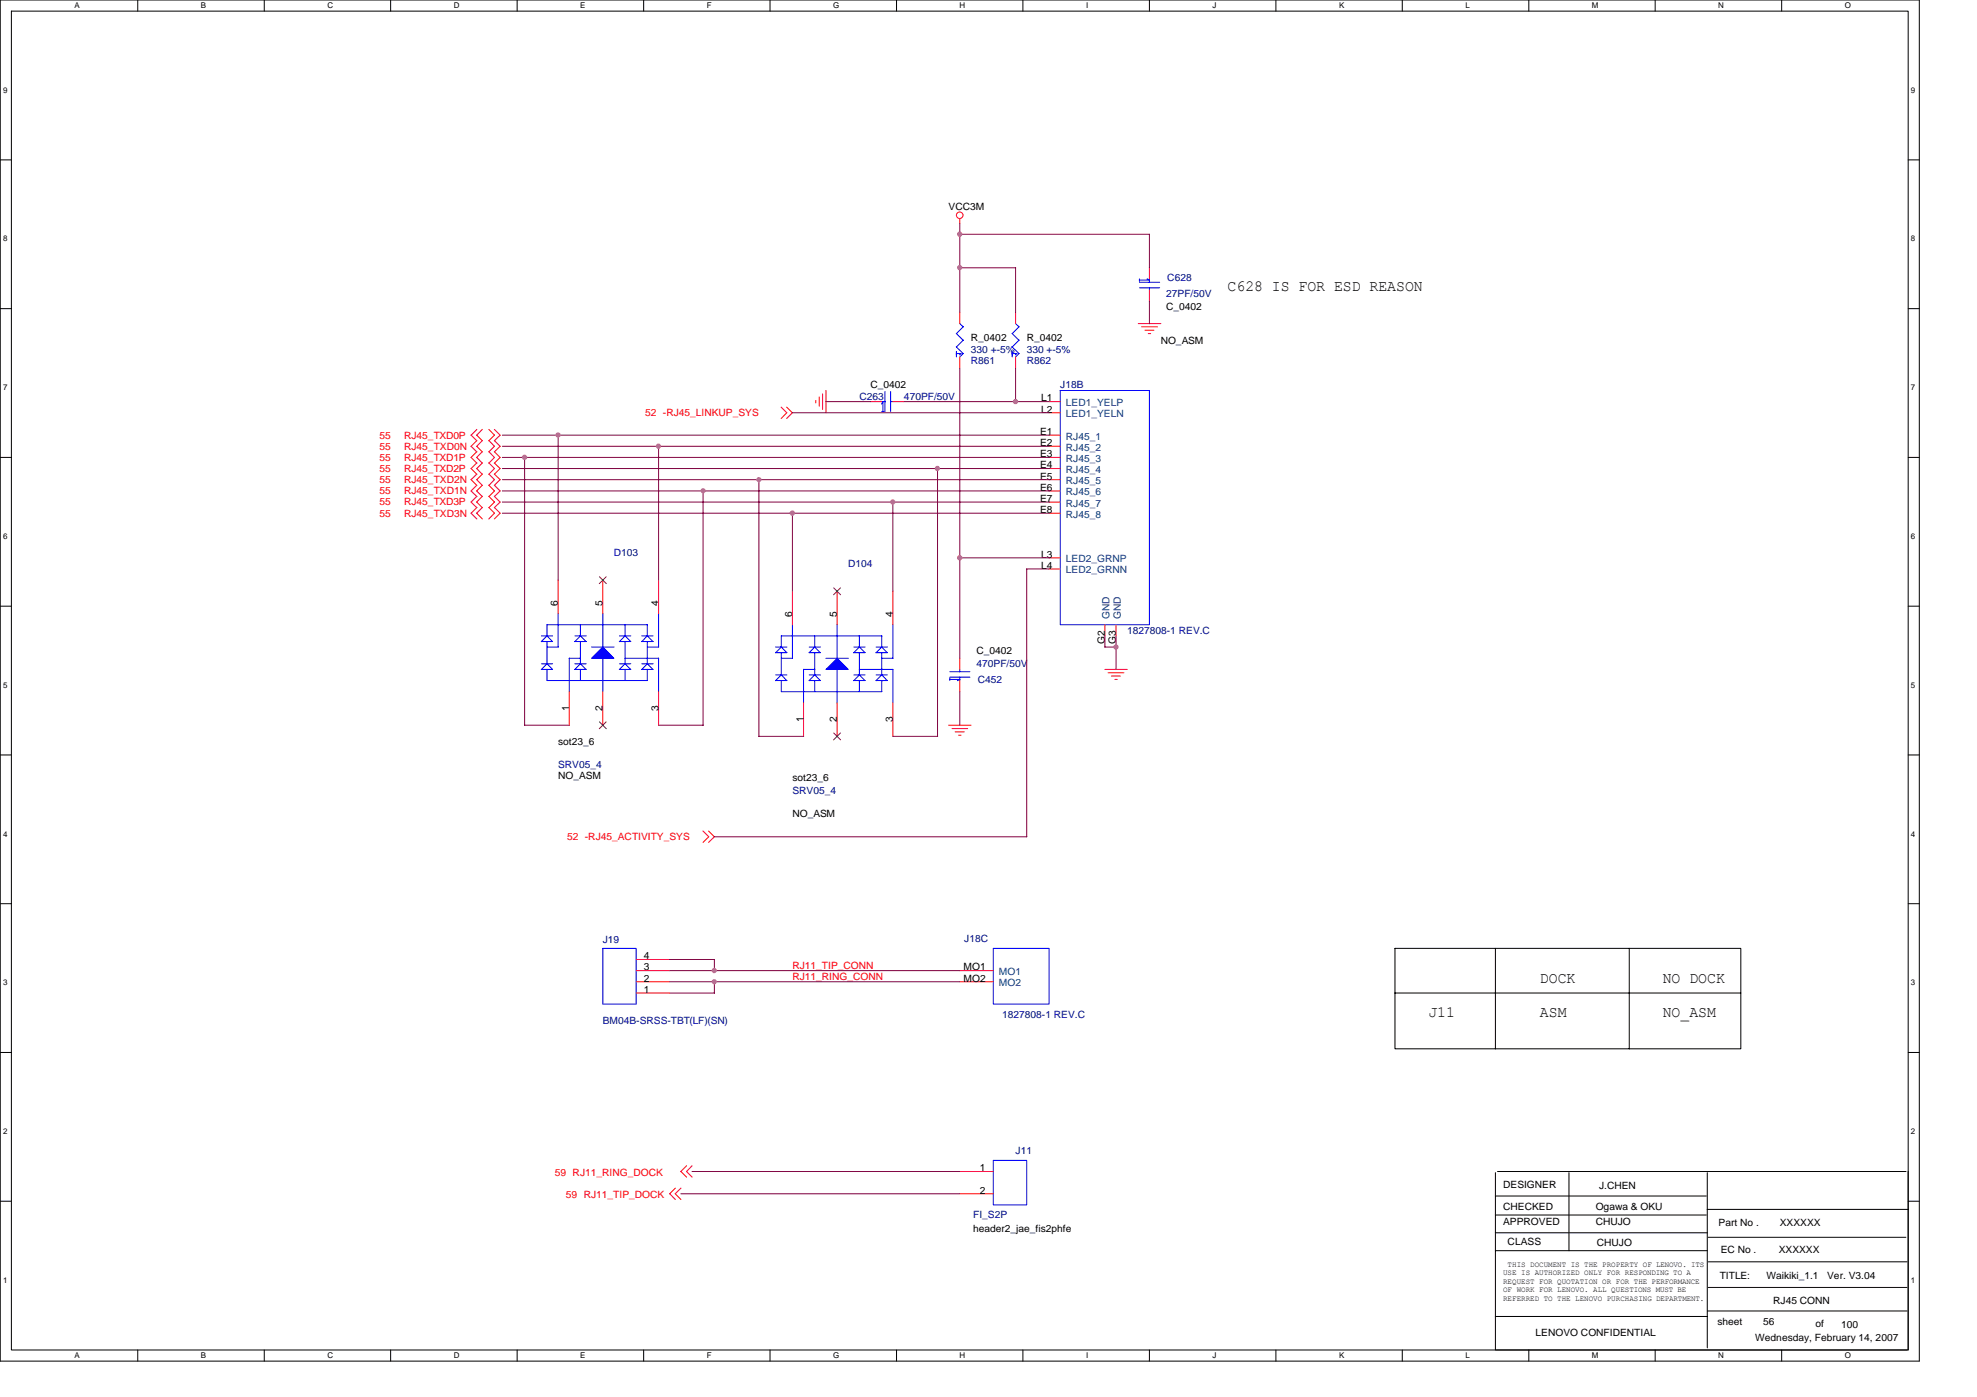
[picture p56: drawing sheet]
<svg xmlns="http://www.w3.org/2000/svg" width="297mm" height="210mm" viewBox="0 0 297 210" stroke-linecap="round" stroke-linejoin="round" font-family="sans-serif">
<defs><g id="words">
<g font-size="2.3">
<text x="184.4" y="43.8">C628 IS FOR ESD REASON</text>
<text x="231.4" y="147.7">DOCK</text>
<text x="249.8" y="147.7">NO DOCK</text>
<text x="214.6" y="152.7">J11</text>
<text x="231.4" y="152.7">ASM</text>
<text x="249.8" y="152.7">NO_ASM</text>
</g>
<g font-size="1.5">
<text x="142.5" y="31.5">VCC3M</text>
<text x="175.2" y="46.6">C_0402</text>
<text x="145.9" y="51.3">R_0402</text>
<text x="154.3" y="51.3">R_0402</text>
<text x="174.4" y="51.6">NO_ASM</text>
<text x="130.8" y="58.4">C_0402</text>
<text x="156.3" y="65.4">E1</text>
<text x="156.4" y="60.3">L1</text>
<text x="156.4" y="62">L2</text>
<text x="156.3" y="70.4">E4</text>
<text x="156.3" y="68.7">E3</text>
<text x="156.3" y="67">E2</text>
<text x="156.3" y="72.1">E5</text>
<text x="156.3" y="73.7">E6</text>
<text x="156.3" y="75.4">E7</text>
<text x="156.3" y="77.1">E8</text>
<text x="156.4" y="83.8">L3</text>
<text x="156.4" y="85.5">L4</text>
<text x="83.8" y="91" transform="rotate(-90 83.8 91)">6</text>
<text x="90.5" y="91" transform="rotate(-90 90.5 91)">5</text>
<text x="98.9" y="91" transform="rotate(-90 98.9 91)">4</text>
<text x="119" y="92.7" transform="rotate(-90 119 92.7)">6</text>
<text x="125.7" y="92.7" transform="rotate(-90 125.7 92.7)">5</text>
<text x="134.1" y="92.7" transform="rotate(-90 134.1 92.7)">4</text>
<text x="146.7" y="98.3">C_0402</text>
<text x="166" y="96.8" transform="rotate(-90 166 96.8)">G2</text>
<text x="167.7" y="96.8" transform="rotate(-90 167.7 96.8)">G3</text>
<text x="85.5" y="106.8" transform="rotate(-90 85.5 106.8)">1</text>
<text x="90.5" y="106.8" transform="rotate(-90 90.5 106.8)">2</text>
<text x="98.9" y="106.8" transform="rotate(-90 98.9 106.8)">3</text>
<text x="83.9" y="112">sot23_6</text>
<text x="120.7" y="108.5" transform="rotate(-90 120.7 108.5)">1</text>
<text x="125.7" y="108.5" transform="rotate(-90 125.7 108.5)">2</text>
<text x="134.1" y="108.5" transform="rotate(-90 134.1 108.5)">3</text>
<text x="83.9" y="117">NO_ASM</text>
<text x="119.1" y="117.3">sot23_6</text>
<text x="119.1" y="122.7">NO_ASM</text>
<text x="96.7" y="149.2">1</text>
<text x="96.7" y="147.5">2</text>
<text x="96.7" y="145.8">3</text>
<text x="96.7" y="144.1">4</text>
<text x="144.8" y="147.5">MO2</text>
<text x="144.8" y="145.8">MO1</text>
<text x="147.2" y="176">1</text>
<text x="147.2" y="179.3">2</text>
<text x="225.8" y="178.5">DESIGNER</text>
<text x="240.3" y="178.7">J.CHEN</text>
<text x="146.2" y="185.1">header2_jae_fis2phfe</text>
<text x="225.8" y="181.7">CHECKED</text>
<text x="225.8" y="184.1">APPROVED</text>
<text x="239.8" y="181.7">Ogawa &amp; OKU</text>
<text x="239.8" y="184.1">CHUJO</text>
<text x="258.2" y="184.3">Part No .</text>
<text x="267.4" y="184.3">XXXXXX</text>
<text x="226.5" y="187.1">CLASS</text>
<text x="239.9" y="187.3">CHUJO</text>
<text x="258.5" y="188.3">EC No .</text>
<text x="267.2" y="188.3">XXXXXX</text>
<text x="258.4" y="192.1">TITLE:</text>
<text x="265.4" y="192.1">Waikiki_1.1</text>
<text x="266.4" y="196">RJ45 CONN</text>
<text x="274.5" y="192.1">Ver. V3.04</text>
<text x="230.7" y="200.7">LENOVO CONFIDENTIAL</text>
<text x="258" y="199.2">sheet</text>
<text x="263.7" y="201.5">Wednesday, February 14, 2007</text>
<text x="264.9" y="199.2">56</text>
<text x="272.8" y="199.3">of</text>
<text x="276.6" y="199.5">100</text>
</g>
<g font-size="1.5" fill="#000080">
<text x="175.2" y="44.6">27PF/50V</text>
<text x="175.4" y="42.2">C628</text>
<text x="145.9" y="53">330 +-5%</text>
<text x="154.3" y="53">330 +-5%</text>
<text x="145.9" y="54.7">R861</text>
<text x="154.3" y="54.7">R862</text>
<text x="159.3" y="58.4">J18B</text>
<text x="129.1" y="60">C263</text>
<text x="135.8" y="60">470PF/50V</text>
<text x="92.2" y="83.5">D103</text>
<text x="127.4" y="85.2">D104</text>
<text x="169.4" y="95.2">1827808-1 REV.C</text>
<text x="146.7" y="100.3">470PF/50V</text>
<text x="146.9" y="102.6">C452</text>
<text x="83.9" y="115.3">SRV05_4</text>
<text x="119.1" y="119.4">SRV05_4</text>
<text x="90.6" y="141.7">J19</text>
<text x="144.9" y="141.5">J18C</text>
<text x="90.6" y="153.9">BM04B-SRSS-TBT(LF)(SN)</text>
<text x="150.6" y="152.9">1827808-1 REV.C</text>
<text x="152.6" y="173.4">J11</text>
<text x="146.2" y="183.1">FI_S2P</text>
</g>
<g font-size="1.5" fill="#f00">
<text x="57" y="65.9">55</text>
<text x="60.7" y="65.9">RJ45_TXD0P</text>
<text x="96.9" y="62.5">52 -RJ45_LINKUP_SYS</text>
<text x="57" y="69.2">55</text>
<text x="57" y="70.9">55</text>
<text x="57" y="67.6">55</text>
<text x="60.7" y="69.2">RJ45_TXD1P</text>
<text x="60.7" y="70.9">RJ45_TXD2P</text>
<text x="60.7" y="67.6">RJ45_TXD0N</text>
<text x="57" y="72.6">55</text>
<text x="57" y="74.3">55</text>
<text x="57" y="75.9">55</text>
<text x="57" y="77.6">55</text>
<text x="60.7" y="72.6">RJ45_TXD2N</text>
<text x="60.7" y="74.3">RJ45_TXD1N</text>
<text x="60.7" y="75.9">RJ45_TXD3P</text>
<text x="60.7" y="77.6">RJ45_TXD3N</text>
<text x="85.2" y="126.2">52 -RJ45_ACTIVITY_SYS</text>
<text x="119.1" y="147.2">RJ11_RING_CONN</text>
<text x="119.1" y="145.5">RJ11_TIP_CONN</text>
<text x="83.4" y="176.7">59 RJ11_RING_DOCK</text>
<text x="85" y="180.1">59 RJ11_TIP_DOCK</text>
</g>
<g font-size="1.5" fill="#004080">
<text x="160.1" y="61">LED1_YELP</text>
<text x="160.1" y="62.7">LED1_YELN</text>
<text x="160.1" y="71.1">RJ45_4</text>
<text x="160.1" y="69.4">RJ45_3</text>
<text x="160.1" y="67.7">RJ45_2</text>
<text x="160.1" y="66.1">RJ45_1</text>
<text x="160.1" y="72.7">RJ45_5</text>
<text x="160.1" y="74.4">RJ45_6</text>
<text x="160.1" y="76.1">RJ45_7</text>
<text x="160.1" y="77.8">RJ45_8</text>
<text x="160.1" y="84.5">LED2_GRNP</text>
<text x="160.1" y="86.2">LED2_GRNN</text>
<text x="166.7" y="93" transform="rotate(-90 166.7 93)">GND</text>
<text x="168.4" y="93" transform="rotate(-90 168.4 93)">GND</text>
<text x="150.1" y="148.2">MO2</text>
<text x="150.1" y="146.5">MO1</text>
</g>
<g font-size="1.2">
<text x="11.2" y="1.3">A</text>
<text x="30.2" y="1.3">B</text>
<text x="49.2" y="1.3">C</text>
<text x="68.2" y="1.3">D</text>
<text x="87.2" y="1.3">E</text>
<text x="106.2" y="1.3">F</text>
<text x="125.2" y="1.3">G</text>
<text x="144.2" y="1.3">H</text>
<text x="163.2" y="1.3">I</text>
<text x="182.2" y="1.3">J</text>
<text x="201.2" y="1.3">K</text>
<text x="220.2" y="1.3">L</text>
<text x="239.2" y="1.3">M</text>
<text x="258.2" y="1.3">N</text>
<text x="277.2" y="1.3">O</text>
<text x=".5" y="13.9">9</text>
<text x="287.1" y="13.9">9</text>
<text x=".5" y="36.3">8</text>
<text x="287.1" y="36.3">8</text>
<text x=".5" y="58.6">7</text>
<text x="287.1" y="58.6">7</text>
<text x=".5" y="81">6</text>
<text x="287.1" y="81">6</text>
<text x=".5" y="103.3">5</text>
<text x="287.1" y="103.3">5</text>
<text x=".5" y="125.7">4</text>
<text x="287.1" y="125.7">4</text>
<text x=".5" y="148">3</text>
<text x="287.1" y="148">3</text>
<text x=".5" y="170.4">2</text>
<text x="287.1" y="170.4">2</text>
<text x="225.8" y="191.6">USE IS AUTHORIZED ONLY FOR RESPONDING TO A</text>
<text x="226.5" y="190.4">THIS DOCUMENT IS THE PROPERTY OF LENOVO. ITS</text>
<text x=".5" y="192.7">1</text>
<text x="225.8" y="192.9">REQUEST FOR QUOTATION OR FOR THE PERFORMANCE</text>
<text x="225.8" y="194.2">OF WORK FOR LENOVO. ALL QUESTIONS MUST BE</text>
<text x="225.8" y="195.5">REFERRED TO THE LENOVO PURCHASING DEPARTMENT.</text>
<text x="287.1" y="192.7">1</text>
<text x="11.2" y="204.1">A</text>
<text x="30.2" y="204.1">B</text>
<text x="49.2" y="204.1">C</text>
<text x="68.2" y="204.1">D</text>
<text x="87.2" y="204.1">E</text>
<text x="106.2" y="204.1">F</text>
<text x="125.2" y="204.1">G</text>
<text x="144.2" y="204.1">H</text>
<text x="163.2" y="204.1">I</text>
<text x="182.2" y="204.1">J</text>
<text x="201.2" y="204.1">K</text>
<text x="220.2" y="204.1">L</text>
<text x="239.2" y="204.1">M</text>
<text x="258.2" y="204.1">N</text>
<text x="277.2" y="204.1">O</text>
</g>
</g></defs>
<path d="M0 0h288.4v204.5h-288.4zM1.7 1.7h285v201.1h-285z" fill="none" stroke="#000" stroke-width=".15"/>
<g fill="#fff">
<path d="M11.2 .2h.8v1.3h-.8z"/>
<path d="M11.2 203h.8v1.4h-.8z"/>
</g>
<path d="M20.7 0v1.7M20.7 202.8v1.7" fill="none" stroke="#000" stroke-width=".15"/>
<g fill="#fff">
<path d="M30.2 .2h.8v1.3h-.8z"/>
<path d="M30.2 203h.8v1.4h-.8z"/>
</g>
<path d="M39.7 0v1.7M39.7 202.8v1.7" fill="none" stroke="#000" stroke-width=".15"/>
<g fill="#fff">
<path d="M49.2 .2h.8v1.3h-.8z"/>
<path d="M49.2 203h.8v1.4h-.8z"/>
</g>
<path d="M58.7 0v1.7M58.7 202.8v1.7" fill="none" stroke="#000" stroke-width=".15"/>
<g fill="#fff">
<path d="M68.2 .2h.8v1.3h-.8z"/>
<path d="M68.2 203h.8v1.4h-.8z"/>
</g>
<path d="M77.7 0v1.7M77.7 202.8v1.7" fill="none" stroke="#000" stroke-width=".15"/>
<g fill="#fff">
<path d="M87.2 .2h.8v1.3h-.8z"/>
<path d="M87.2 203h.8v1.4h-.8z"/>
</g>
<path d="M96.7 0v1.7M96.7 202.8v1.7" fill="none" stroke="#000" stroke-width=".15"/>
<g fill="#fff">
<path d="M106.2 .2h.7v1.3h-.7z"/>
<path d="M106.2 203h.7v1.4h-.7z"/>
</g>
<path d="M115.7 0v1.7M115.7 202.8v1.7" fill="none" stroke="#000" stroke-width=".15"/>
<g fill="#fff">
<path d="M125.2 .2h.9v1.3h-.9z"/>
<path d="M125.2 203h.9v1.4h-.9z"/>
</g>
<path d="M134.7 0v1.7M134.7 202.8v1.7" fill="none" stroke="#000" stroke-width=".15"/>
<g fill="#fff">
<path d="M144.2 .2h.8v1.3h-.8z"/>
<path d="M144.2 203h.8v1.4h-.8z"/>
</g>
<path d="M153.7 0v1.7M153.7 202.8v1.7" fill="none" stroke="#000" stroke-width=".15"/>
<g fill="#fff">
<path d="M163.2 .2h.3v1.3h-.3z"/>
<path d="M163.2 203h.3v1.4h-.3z"/>
</g>
<path d="M172.7 0v1.7M172.7 202.8v1.7" fill="none" stroke="#000" stroke-width=".15"/>
<g fill="#fff">
<path d="M182.2 .2h.6v1.3h-.6z"/>
<path d="M182.2 203h.6v1.4h-.6z"/>
</g>
<path d="M191.7 0v1.7M191.7 202.8v1.7" fill="none" stroke="#000" stroke-width=".15"/>
<g fill="#fff">
<path d="M201.2 .2h.8v1.3h-.8z"/>
<path d="M201.2 203h.8v1.4h-.8z"/>
</g>
<path d="M210.7 0v1.7M210.7 202.8v1.7" fill="none" stroke="#000" stroke-width=".15"/>
<g fill="#fff">
<path d="M220.2 .2h.6v1.3h-.6z"/>
<path d="M220.2 203h.6v1.4h-.6z"/>
</g>
<path d="M229.7 0v1.7M229.7 202.8v1.7" fill="none" stroke="#000" stroke-width=".15"/>
<g fill="#fff">
<path d="M239.2 .2h.9v1.3h-.9z"/>
<path d="M239.2 203h.9v1.4h-.9z"/>
</g>
<path d="M248.7 0v1.7M248.7 202.8v1.7" fill="none" stroke="#000" stroke-width=".15"/>
<g fill="#fff">
<path d="M258.2 .2h.8v1.3h-.8z"/>
<path d="M258.2 203h.8v1.4h-.8z"/>
</g>
<path d="M267.7 0v1.7M267.7 202.8v1.7" fill="none" stroke="#000" stroke-width=".15"/>
<g fill="#fff">
<path d="M277.2 .2h.9v1.3h-.9z"/>
<path d="M277.2 203h.9v1.4h-.9z"/>
<path d="M.5 12.8h.6v1.4h-.6z"/>
<path d="M287.1 12.8h.7v1.4h-.7z"/>
<path d="M.5 35.2h.6v1.3h-.6z"/>
<path d="M287.1 35.2h.7v1.3h-.7z"/>
</g>
<path d="M0 24h1.7M286.7 24h1.7" fill="none" stroke="#000" stroke-width=".15"/>
<g fill="#fff">
<path d="M.5 57.6h.6v1.3h-.6z"/>
<path d="M287.1 57.6h.7v1.3h-.7z"/>
</g>
<path d="M0 46.4h1.7M286.7 46.4h1.7" fill="none" stroke="#000" stroke-width=".15"/>
<g fill="#fff">
<path d="M.5 79.9h.6v1.3h-.6z"/>
<path d="M287.1 79.9h.7v1.3h-.7z"/>
</g>
<path d="M0 68.7h1.7M286.7 68.7h1.7" fill="none" stroke="#000" stroke-width=".15"/>
<g fill="#fff">
<path d="M.5 102.3h.6v1.3h-.6z"/>
<path d="M287.1 102.3h.7v1.3h-.7z"/>
</g>
<path d="M0 91.1h1.7M286.7 91.1h1.7" fill="none" stroke="#000" stroke-width=".15"/>
<g fill="#fff">
<path d="M.5 124.6h.6v1.3h-.6z"/>
<path d="M287.1 124.6h.7v1.3h-.7z"/>
</g>
<path d="M0 113.4h1.7M286.7 113.4h1.7" fill="none" stroke="#000" stroke-width=".15"/>
<g fill="#fff">
<path d="M.5 147h.6v1.3h-.6z"/>
<path d="M287.1 147h.7v1.3h-.7z"/>
</g>
<path d="M0 135.8h1.7M286.7 135.8h1.7" fill="none" stroke="#000" stroke-width=".15"/>
<g fill="#fff">
<path d="M.5 169.3h.6v1.3h-.6z"/>
<path d="M287.1 169.3h.7v1.3h-.7z"/>
</g>
<path d="M0 158.1h1.7M286.7 158.1h1.7" fill="none" stroke="#000" stroke-width=".15"/>
<g fill="#fff">
<path d="M.5 191.7h.6v1.3h-.6z"/>
<path d="M287.1 191.7h.7v1.3h-.7z"/>
</g>
<g fill="none" stroke="#000" stroke-width=".15">
<path d="M209.6 149.2h52M209.6 142.5h52v15.1h-52zM224.7 142.5v15.1M244.8 142.5v15.1M224.7 176.2v26.7M224.7 179.7h31.7M225 176h61.4M235.7 176.2v11.7M256.5 176.2v26.3M286.7 176v26.8M0 180.5h1.7M224.7 182.6h31.7"/>
<path d="M224.7 185.2h31.8M224.7 187.9h31.8M224.7 197.8h31.8M256.5 181.7h30.2M256.5 197h30.1M256.7 189.6h29.8M256.7 185.9h29.7M256.7 193.4h29.8M286.7 180.5h1.7M224.8 202.8h61.7"/>
</g>
<g fill="none" stroke="#f00" stroke-width=".15">
<path d="M144.2 32.9v.6M123.1 59.6v1.4M123.6 59.2v2.3M124.1 58.7v3.3M144.2 46.9v1.7M144.2 53.6v1.7M152.6 46.9v1.7M152.6 53.6v1.7M171 48.6h3.4M171.5 49.1h2.4M172 49.6h1.4M172.5 50.1h.4"/>
<path d="M172.7 40.2v1.7M172.7 43.6v1.7M71.6 64.5l-.8 .9 .8 .8M71.6 71.2l-.8 .9 .8 .8M71.6 72.9l-.8 .9 .8 .8M71.6 74.6l-.8 .8 .8 .9M71.6 67.9l-.8 .8 .8 .9M71.6 69.6l-.8 .8 .8 .9M71.6 66.2l-.8 .9 .8 .8M71.6 76.2l-.8 .9 .8 .9M72.5 64.5l-.9 .9 .9 .8M72.5 71.2l-.9 .9 .9 .8"/>
<path d="M72.5 72.9l-.9 .9 .9 .8M72.5 74.6l-.9 .8 .9 .9M72.5 67.9l-.9 .8 .9 .9M72.5 69.6l-.9 .8 .9 .9M72.5 66.2l-.9 .9 .9 .8M72.5 76.2l-.9 .9 .9 .9M73.4 64.5l.9 .9-.9 .8M73.4 71.2l.9 .9-.9 .8M73.4 72.9l.9 .9-.9 .8M73.4 74.6l.9 .8-.9 .9M73.4 67.9l.9 .8-.9 .9M73.4 69.6l.9 .8-.9 .9"/>
<path d="M73.4 66.2l.9 .9-.9 .8M73.4 76.2l.9 .9-.9 .9M74.3 64.5l.8 .9-.8 .8M74.3 71.2l.8 .9-.8 .8M74.3 72.9l.8 .9-.8 .8M74.3 74.6l.8 .8-.8 .9M74.3 67.9l.8 .8-.8 .9M74.3 69.6l.8 .8-.8 .9M74.3 66.2l.8 .9-.8 .8M74.3 76.2l.8 .9-.8 .9M117.4 61.2l.8 .8-.8 .9M118.2 61.2l.9 .8-.9 .9"/>
<path d="M122.6 60.2v.3M130.8 60.3h1.7M134.2 60.3h1.6M157.6 60.3h1.7M157.6 62h1.7M157.6 70.4h1.7M157.6 72.1h1.7M157.6 73.8h1.7M157.6 75.4h1.7M157.6 77.1h1.7M157.6 68.7h1.7M157.6 67.1h1.7"/>
<path d="M157.6 65.4h1.7M83.9 87.2v5M90.6 87.2v5M99 87.2v5M119.1 88.8v5.1M125.8 88.8v5.1M134.2 88.8v5.1M144.2 98.9v1.7M157.6 83.8h1.7M157.6 85.5h1.7M166 93.9v1.6M167.7 93.9v1.6"/>
<path d="M85.5 103.9v5.1M90.6 103.9v5.1M99 103.9v5.1M120.7 105.6v5M125.8 105.6v5M134.2 105.6v5M142.5 109h3.4M143 109.5h2.4M143.5 110h1.4M144 110.5h.4M144.2 102.3v1.6M166 100.6h3.4"/>
<path d="M166.5 101.1h2.4M167 101.6h1.3M167.5 102.1h.4M105.6 124.9l.9 .8-.9 .9M106.5 124.9l.8 .8-.8 .9M95.6 149.2h5M95.6 147.5h5M95.6 145.8h5M95.6 144.2h5M144.2 147.5h5M144.2 145.8h5M101.5 178.5l-.9 .9 .9 .8"/>
<path d="M102.3 178.5l-.9 .9 .9 .8M103.2 175.2l-.9 .8 .9 .9M104 175.2l-.9 .8 .9 .9M144.2 176h5M144.2 179.4h5"/>
<circle cx="144.2" cy="32.3" r=".49"/>
</g>
<g fill="none" stroke="#00f" stroke-width=".15">
<path d="M133 58.8v3M133.8 58.8v3M143.7 52.1l1 1-.5 .5M143.7 50.1l1 1M143.7 53.1h.7l-.2 .2M143.7 52.8v.8M144.2 48.6l.5 .5-1 1M144.7 51.1l-1 1M152.1 52.1l1 1-.5 .5M152.1 50.1l1 1M152.1 53.1h.7l-.2 .2M152.1 52.8v.8"/>
<path d="M152.6 48.6l.5 .5-1 1M153.1 51.1l-1 1M159.3 58.7h13.4v35.2h-13.4zM171.2 43.2h3M171.2 42.4h3M171.2 41.9v.4M172.4 41.9l.3 .2h-1.5M172.7 41.9v.5M172.7 43.2v.4M132.5 60.3h.5M132.5 61.8h.3M132.6 60.3v1.5"/>
<path d="M132.6 60.3l-.1 .4M133.8 60.3h.4M81.3 99.7h1.7M81.3 95.5h1.7M81.3 96.4h1.7M82.2 99.7l.8 .9M82.2 95.5l.8 .9M82.2 96.4v3.3l-.9 .9M83.9 92.2v5h-1.7M86.4 99.7h1.7M86.4 95.5h1.7M86.4 96.4h1.7"/>
<path d="M87.2 95.5l.9 .9M87.2 99.7l.9 .9M87.2 93.9v1.6l-.8 .9M87.2 96.4v3.3l-.8 .9M87.2 98.9h-1.7v5M88.9 97.2h3.4M90.6 92.2v5M90.6 98.9v5M93.1 99.7h1.7M93.1 95.5h1.7M93.9 99.7l.9 .9h-1.7M93.9 95.5l.9 .9h-1.7"/>
<path d="M93.9 93.9v1.6l-.9 .9M93.9 99.7l-.9 .9M93.9 96.4v3.3M93.9 98.9h5.1M96.4 99.7h1.7M96.4 95.5h1.7M97.2 95.5l.9 .9h-1.7M97.3 97.2h1.7M97.3 99.7l.8 .9h-1.7zM97.3 93.9v1.6l-.9 .9M97.3 96.4v3.3M97.3 93.9h-15.1v1.6l-.9 .9"/>
<path d="M99 92.2v5M99 98.9v5M116.5 97.2h1.7M116.5 98.1h1.7M117.4 97.2l.8 .9M117.4 95.5h15.1M117.4 95.5v1.7M117.4 98v3.4l-.9 .9M117.4 97.2l-.9 .9M119.1 93.9v5h-1.7M121.6 97.2h1.7M121.6 98.1h1.7"/>
<path d="M122.4 97.2l.9 .9M122.4 95.5v1.7l-.8 .9M122.4 98v3.4l-.8 .9M124.1 98.9h3.4M125.8 93.9v5M128.3 97.2h1.7M129.1 97.2l.9 .9h-1.7zM129.1 98v3.4l-.8 .9M129.1 95.5v1.7M131.6 97.2h1.7M132.5 98.9h1.7M132.5 95.5v1.7l-.9 .9h1.7l-.8-.9"/>
<path d="M132.5 98v3.4l-.9 .9M134.2 93.9v5M81.3 100.6h1.7M82.2 100.6v1.7h15.1M86.4 100.6h1.7M87.2 100.6v1.7M93.9 100.6v1.7M97.3 100.6v1.7M116.5 102.3h1.7M116.5 101.4h1.7M117.4 101.4l.8 .9M117.4 102.2v1.7h15.1"/>
<path d="M120.7 100.6h1.7M120.7 100.6v5M121.6 102.3h1.7M121.6 101.4h1.7M122.4 101.4l.9 .9M122.4 102.2v1.7M125.8 100.6v5M128.3 101.4h1.7M129.1 101.4l.9 .9h-1.7M129.1 100.6h5.1M129.1 102.2v1.7M131.6 101.4h1.7"/>
<path d="M132.5 101.4l.8 .9h-1.7M132.5 102.2v1.7M134.2 100.6v5M142.7 100.9h3M142.7 101.7h3M142.7 102.1h1.5M142.7 101.9v.4M144.2 100.6v.3M144.2 101.7v.6M144.2 102.1l-.4 .2M90.6 142.5h5v8.4h-5zM149.2 142.5h8.4v8.4h-8.4z"/>
<path d="M149.2 174.3h5.1v6.7h-5.1z"/>
</g>
<g fill="#00f" stroke="#00f" stroke-width=".15">
<path d="M90.6 97.2l1.6 1.7h-3.3z" fill-rule="evenodd"/>
<path d="M125.8 98.9l1.6 1.7h-3.3z" fill-rule="evenodd"/>
</g>
<path d="M90.1 86.7l1 1M91.1 86.7l-1.1 1M125.3 88.3l1 1.1M126.3 88.3l-1.1 1.1M90.1 108.5l1 1M91.1 108.5l-1.1 1M125.3 110.1l1 1.1M126.3 110.1l-1.1 1.1" fill="none" stroke="#804000" stroke-width=".15"/>
<g fill="none" stroke="#800040" stroke-width=".15">
<path d="M144.2 33.5v13.4M144.2 35.2h28.5v5.1M144.2 40.2h8.4M144.2 55.3v43.6M152.6 40.2v6.7M152.6 55.3v5.1M172.7 45.3v3.3M75.5 77.1h82.1M75.5 68.7h82.1M75.5 72.1h82.1M75.5 70.4h82.1M75.5 75.4h82.1"/>
<path d="M75.5 73.8h82.1M75.5 65.4h82.1M75.5 67.1h82.1M78.8 68.7v40.3M83.9 65.4v21.8M99 67.1v20.1M105.6 73.8v35.2M114 72.1v38.6M119.1 62h38.5M119.1 77.1v11.7M124.1 60.3h6.7M134.2 75.4v13.5"/>
<path d="M135.8 60.3h21.8M140.9 70.4v40.3M144.2 83.8h13.4M154.3 85.5h3.3M154.3 85.5v40.2h-47M166 95.5v1.7M166 97.2h1.7M167.7 95.5v5.1M78.8 109h6.8M99 109h6.7M114 110.6h6.8M134.2 110.6h6.7"/>
<path d="M144.2 103.9v5.1M100.6 149.2h6.8M100.6 147.5h43.6M100.6 144.2h6.7v1.7M100.6 145.8h43.6M107.3 147.5v1.7M102.3 179.4h41.9M104 176h40.2"/>
</g>
<g fill="#f0f" stroke="#f0f" stroke-width=".15">
<circle cx="119" cy="77.1" r=".33"/>
<circle cx="140.8" cy="70.4" r=".32"/>
<circle cx="78.8" cy="68.7" r=".33"/>
<circle cx="144.2" cy="83.8" r=".33"/>
<circle cx="144.2" cy="40.2" r=".33"/>
<circle cx="152.6" cy="60.3" r=".33"/>
<circle cx="144.2" cy="35.2" r=".33"/>
<circle cx="167.7" cy="97.2" r=".33"/>
<circle cx="107.3" cy="147.5" r=".32"/>
<circle cx="107.3" cy="145.8" r=".32"/>
<circle cx="114" cy="72.1" r=".32"/>
<circle cx="134.1" cy="75.4" r=".33"/>
<circle cx="105.6" cy="73.7" r=".32"/>
<circle cx="83.8" cy="65.4" r=".33"/>
<circle cx="98.9" cy="67" r=".32"/>
</g>
<use href="#words"/>
</svg>
